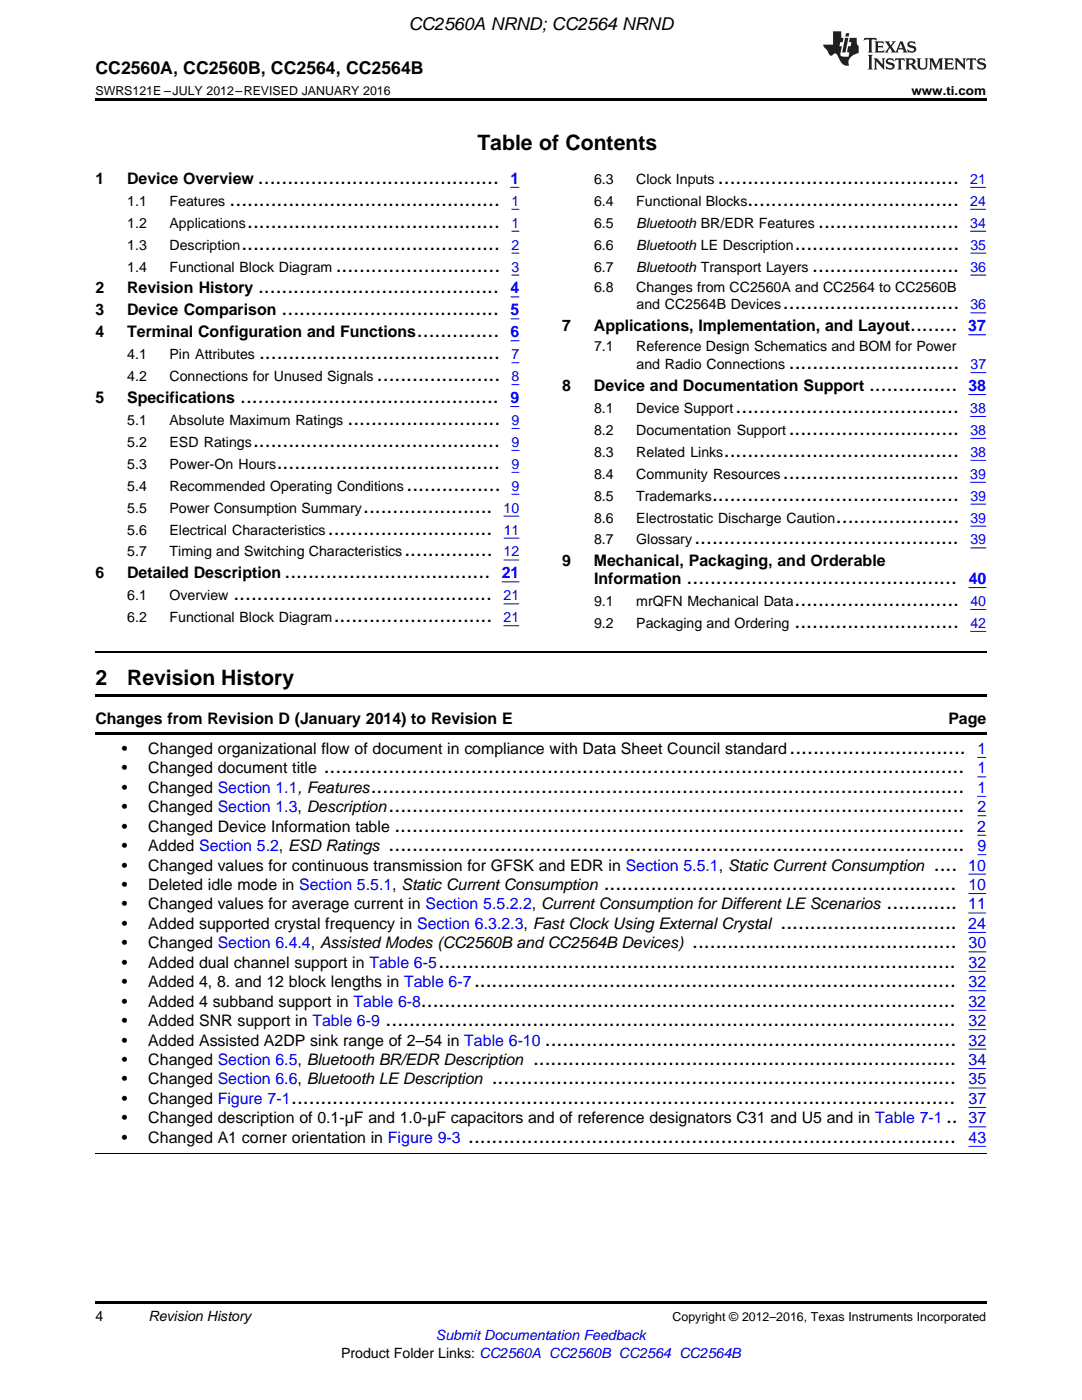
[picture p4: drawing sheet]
<svg xmlns="http://www.w3.org/2000/svg" width="216mm" height="279mm" viewBox="0 0 216 279" stroke-linecap="round" stroke-linejoin="round" font-family="sans-serif">
<defs><g id="words">
<g font-size="4.2">
<text x="95.2" y="30">Table of Contents</text>
<text x="45.8" y="41.1">..............................................</text>
<text x="51.5" y="36.7">.........................................</text>
<text x="143.3" y="36.7">.........................................</text>
<text x="149.1" y="41.1">....................................</text>
<text x="49.3" y="45.4">...........................................</text>
<text x="163.2" y="45.4">........................</text>
<text x="48.2" y="49.8">............................................</text>
<text x="158.6" y="49.8">............................</text>
<text x="51.5" y="58.6">.........................................</text>
<text x="67" y="54.2">............................</text>
<text x="162.1" y="54.2">.........................</text>
<text x="56.2" y="62.9">.....................................</text>
<text x="156.2" y="61.7">..............................</text>
<text x="51.7" y="71.7">.........................................</text>
<text x="83.2" y="67.3">..............</text>
<text x="181.6" y="66.1">........</text>
<text x="75.2" y="76.1">.....................</text>
<text x="157.4" y="73.7">.............................</text>
<text x="47.9" y="80.4">............................................</text>
<text x="146.8" y="82.4">......................................</text>
<text x="173.4" y="78">...............</text>
<text x="50.5" y="89.2">..........................................</text>
<text x="69.4" y="84.8">..........................</text>
<text x="157.4" y="86.8">.............................</text>
<text x="55.2" y="93.6">......................................</text>
<text x="144.4" y="91.2">........................................</text>
<text x="156.2" y="95.5">..............................</text>
<text x="81.1" y="97.9">................</text>
<text x="142.1" y="99.9">..........................................</text>
<text x="65.4" y="106.7">............................</text>
<text x="72.5" y="102.3">......................</text>
<text x="166.8" y="104.3">.....................</text>
<text x="80.7" y="111.1">...............</text>
<text x="138.6" y="108.7">.............................................</text>
<text x="46.6" y="119.8">............................................</text>
<text x="56.8" y="115.4">...................................</text>
<text x="137" y="116.6">..............................................</text>
<text x="66.6" y="124.2">...........................</text>
<text x="158.5" y="125.3">............................</text>
<text x="158.6" y="120.9">............................</text>
<text x="19" y="136.7">2</text>
<text x="25.4" y="136.7">Revision History</text>
<text x="64.6" y="154.3">.............................................................................................................</text>
<text x="157.5" y="150.5">..............................</text>
<text x="74" y="158.2">.....................................................................................................</text>
<text x="77.5" y="162.1">..................................................................................................</text>
<text x="78.7" y="166">.................................................................................................</text>
<text x="77.5" y="169.9">..................................................................................................</text>
<text x="186.3" y="173.7">....</text>
<text x="120.5" y="177.6">............................................................</text>
<text x="155.7" y="185.4">..............................</text>
<text x="176.9" y="181.5">............</text>
<text x="138.1" y="189.3">.............................................</text>
<text x="87.5" y="193.1">........................................................................................</text>
<text x="94.6" y="197">..................................................................................</text>
<text x="84" y="200.9">...........................................................................................</text>
<text x="76.9" y="204.8">.................................................................................................</text>
<text x="108.7" y="208.7">......................................................................</text>
<text x="106.4" y="212.5">........................................................................</text>
<text x="58.1" y="220.3">.................................................................................................................</text>
<text x="98.1" y="216.4">...............................................................................</text>
<text x="188.8" y="224.2">..</text>
<text x="93.4" y="228.1">...................................................................................</text>
</g>
<g font-size="3.5">
<text x="81.6" y="6">CC2560A NRND; CC2564 NRND</text>
<text x="19" y="14.8">CC2560A, CC2560B, CC2564, CC2564B</text>
</g>
<g font-size="3.2">
<text x="19" y="36.7">1</text>
<text x="25.4" y="36.7">Device Overview</text>
<text x="19" y="58.6">2</text>
<text x="25.4" y="58.6">Revision History</text>
<text x="19" y="62.9">3</text>
<text x="25.4" y="62.9">Device Comparison</text>
<text x="19" y="67.3">4</text>
<text x="25.4" y="67.3">Terminal Configuration and Functions</text>
<text x="112.2" y="66.1">7</text>
<text x="118.5" y="66.1">Applications, Implementation, and Layout</text>
<text x="19" y="80.4">5</text>
<text x="25.4" y="80.4">Specifications</text>
<text x="112.2" y="78">8</text>
<text x="118.5" y="78">Device and Documentation Support</text>
<text x="112.2" y="113">9</text>
<text x="118.5" y="113">Mechanical, Packaging, and Orderable</text>
<text x="19" y="115.4">6</text>
<text x="25.4" y="115.4">Detailed Description</text>
<text x="118.5" y="116.6">Information</text>
<text x="19" y="144.5">Changes from Revision D (January 2014) to Revision E</text>
<text x="189.2" y="144.5">Page</text>
<text x="24.3" y="150.5">•</text>
<text x="24.3" y="154.3">•</text>
<text x="29.6" y="150.5">Changed organizational flow of document in compliance with Data Sheet Council standard</text>
<text x="29.6" y="154.3">Changed document title</text>
<text x="24.3" y="158.2">•</text>
<text x="29.6" y="158.2">Changed Section 1.1, Features</text>
<text x="24.3" y="162.1">•</text>
<text x="24.3" y="166">•</text>
<text x="29.6" y="162.1">Changed Section 1.3, Description</text>
<text x="29.6" y="166">Changed Device Information table</text>
<text x="24.3" y="169.9">•</text>
<text x="24.3" y="173.7">•</text>
<text x="29.6" y="169.9">Added Section 5.2, ESD Ratings</text>
<text x="29.6" y="173.7">Changed values for continuous transmission for GFSK and EDR in Section 5.5.1, Static Current Consumption</text>
<text x="24.3" y="177.6">•</text>
<text x="29.6" y="177.6">Deleted idle mode in Section 5.5.1, Static Current Consumption</text>
<text x="24.3" y="181.5">•</text>
<text x="24.3" y="185.4">•</text>
<text x="29.6" y="181.5">Changed values for average current in Section 5.5.2.2, Current Consumption for Different LE Scenarios</text>
<text x="29.6" y="185.4">Added supported crystal frequency in Section 6.3.2.3, Fast Clock Using External Crystal</text>
<text x="24.3" y="189.3">•</text>
<text x="29.6" y="189.3">Changed Section 6.4.4, Assisted Modes (CC2560B and CC2564B Devices)</text>
<text x="24.3" y="193.1">•</text>
<text x="24.3" y="197">•</text>
<text x="29.6" y="193.1">Added dual channel support in Table 6-5</text>
<text x="29.6" y="197">Added 4, 8. and 12 block lengths in Table 6-7</text>
<text x="24.3" y="200.9">•</text>
<text x="29.6" y="200.9">Added 4 subband support in Table 6-8</text>
<text x="24.3" y="204.8">•</text>
<text x="24.3" y="208.7">•</text>
<text x="29.6" y="204.8">Added SNR support in Table 6-9</text>
<text x="29.6" y="208.7">Added Assisted A2DP sink range of 2–54 in Table 6-10</text>
<text x="24.3" y="212.5">•</text>
<text x="29.6" y="212.5">Changed Section 6.5, Bluetooth BR/EDR Description</text>
<text x="24.3" y="216.4">•</text>
<text x="24.3" y="220.3">•</text>
<text x="29.6" y="216.4">Changed Section 6.6, Bluetooth LE Description</text>
<text x="29.6" y="220.3">Changed Figure 7-1</text>
<text x="24.3" y="224.2">•</text>
<text x="29.6" y="224.2">Changed description of 0.1-µF and 1.0-µF capacitors and of reference designators C31 and U5 and in Table 7-1</text>
<text x="24.3" y="228.1">•</text>
<text x="29.6" y="228.1">Changed A1 corner orientation in Figure 9-3</text>
</g>
<g font-size="3.2" fill="#00f">
<text x="101.8" y="36.7">1</text>
<text x="101.9" y="58.6">4</text>
<text x="101.9" y="62.9">5</text>
<text x="101.9" y="67.3">6</text>
<text x="193.2" y="66.1">37</text>
<text x="101.8" y="80.4">9</text>
<text x="193.2" y="78">38</text>
<text x="100.1" y="115.4">21</text>
<text x="193.3" y="116.6">40</text>
<text x="195" y="154.3">1</text>
<text x="195" y="150.5">1</text>
<text x="195" y="158.2">1</text>
<text x="195" y="166">2</text>
<text x="195.1" y="162.1">2</text>
<text x="193.2" y="173.7">10</text>
<text x="195.1" y="169.9">9</text>
<text x="193.2" y="177.6">10</text>
<text x="193.2" y="185.4">24</text>
<text x="193.2" y="181.5">11</text>
<text x="193.3" y="189.3">30</text>
<text x="193.3" y="193.1">32</text>
<text x="193.3" y="197">32</text>
<text x="193.2" y="200.9">32</text>
<text x="193.3" y="204.8">32</text>
<text x="193.3" y="208.7">32</text>
<text x="193.3" y="212.5">34</text>
<text x="193.3" y="216.4">35</text>
<text x="193.3" y="220.3">37</text>
<text x="193.3" y="224.2">37</text>
<text x="193.3" y="228.1">43</text>
</g>
<g font-size="2.8">
<text x="25.4" y="41.1">1.1</text>
<text x="33.8" y="41.1">Features</text>
<text x="118.5" y="36.7">6.3</text>
<text x="118.5" y="41.1">6.4</text>
<text x="127" y="36.7">Clock Inputs</text>
<text x="127" y="41.1">Functional Blocks</text>
<text x="25.4" y="45.4">1.2</text>
<text x="33.8" y="45.4">Applications</text>
<text x="118.5" y="45.4">6.5</text>
<text x="127" y="45.4">Bluetooth BR/EDR Features</text>
<text x="25.4" y="49.8">1.3</text>
<text x="33.8" y="49.8">Description</text>
<text x="118.5" y="49.8">6.6</text>
<text x="127" y="49.8">Bluetooth LE Description</text>
<text x="25.4" y="54.2">1.4</text>
<text x="33.8" y="54.2">Functional Block Diagram</text>
<text x="118.5" y="54.2">6.7</text>
<text x="118.5" y="58.2">6.8</text>
<text x="127" y="54.2">Bluetooth Transport Layers</text>
<text x="127" y="58.2">Changes from CC2560A and CC2564 to CC2560B</text>
<text x="127" y="61.7">and CC2564B Devices</text>
<text x="25.4" y="71.7">4.1</text>
<text x="33.8" y="71.7">Pin Attributes</text>
<text x="118.5" y="70.1">7.1</text>
<text x="127" y="70.1">Reference Design Schematics and BOM for Power</text>
<text x="25.4" y="76.1">4.2</text>
<text x="33.8" y="76.1">Connections for Unused Signals</text>
<text x="127" y="73.7">and Radio Connections</text>
<text x="118.5" y="82.4">8.1</text>
<text x="127" y="82.4">Device Support</text>
<text x="25.4" y="84.8">5.1</text>
<text x="25.4" y="89.2">5.2</text>
<text x="33.8" y="84.8">Absolute Maximum Ratings</text>
<text x="33.8" y="89.2">ESD Ratings</text>
<text x="118.5" y="86.8">8.2</text>
<text x="127" y="86.8">Documentation Support</text>
<text x="25.4" y="93.6">5.3</text>
<text x="33.8" y="93.6">Power-On Hours</text>
<text x="118.5" y="91.2">8.3</text>
<text x="118.5" y="95.5">8.4</text>
<text x="127" y="91.2">Related Links</text>
<text x="127" y="95.5">Community Resources</text>
<text x="25.4" y="97.9">5.4</text>
<text x="33.8" y="97.9">Recommended Operating Conditions</text>
<text x="118.5" y="99.9">8.5</text>
<text x="127" y="99.9">Trademarks</text>
<text x="25.4" y="102.3">5.5</text>
<text x="25.4" y="106.7">5.6</text>
<text x="33.8" y="102.3">Power Consumption Summary</text>
<text x="33.8" y="106.7">Electrical Characteristics</text>
<text x="118.5" y="104.3">8.6</text>
<text x="127" y="104.3">Electrostatic Discharge Caution</text>
<text x="25.4" y="111.1">5.7</text>
<text x="33.8" y="111.1">Timing and Switching Characteristics</text>
<text x="118.5" y="108.7">8.7</text>
<text x="127" y="108.7">Glossary</text>
<text x="25.4" y="119.8">6.1</text>
<text x="33.8" y="119.8">Overview</text>
<text x="25.4" y="124.2">6.2</text>
<text x="33.8" y="124.2">Functional Block Diagram</text>
<text x="118.5" y="120.9">9.1</text>
<text x="118.5" y="125.3">9.2</text>
<text x="127" y="120.9">mrQFN Mechanical Data</text>
<text x="127" y="125.3">Packaging and Ordering</text>
<text x="19" y="263.6">4</text>
<text x="29.6" y="263.6">Revision History</text>
<text x="68.1" y="270.9">Product Folder Links: CC2560A CC2560B CC2564 CC2564B</text>
</g>
<g font-size="2.8" fill="#00f">
<text x="102.1" y="41.1">1</text>
<text x="193.6" y="36.7">21</text>
<text x="193.6" y="41.1">24</text>
<text x="102.1" y="45.4">1</text>
<text x="193.6" y="45.4">34</text>
<text x="102.1" y="49.8">2</text>
<text x="193.6" y="49.8">35</text>
<text x="102.1" y="54.2">3</text>
<text x="193.6" y="54.2">36</text>
<text x="193.6" y="61.7">36</text>
<text x="102.1" y="71.7">7</text>
<text x="102.1" y="76.1">8</text>
<text x="193.7" y="73.7">37</text>
<text x="193.6" y="82.4">38</text>
<text x="102.1" y="89.2">9</text>
<text x="102.1" y="84.8">9</text>
<text x="193.6" y="86.8">38</text>
<text x="102.1" y="93.6">9</text>
<text x="193.6" y="95.5">39</text>
<text x="193.6" y="91.2">38</text>
<text x="102.1" y="97.9">9</text>
<text x="193.6" y="99.9">39</text>
<text x="100.5" y="102.3">10</text>
<text x="100.5" y="106.7">11</text>
<text x="193.6" y="104.3">39</text>
<text x="100.5" y="111.1">12</text>
<text x="193.6" y="108.7">39</text>
<text x="100.5" y="119.8">21</text>
<text x="100.5" y="124.2">21</text>
<text x="193.6" y="125.3">42</text>
<text x="193.6" y="120.9">40</text>
<text x="87" y="267.4">Submit Documentation Feedback</text>
</g>
<g font-size="2.5">
<text x="19" y="19">SWRS121E –JULY 2012–REVISED JANUARY 2016</text>
<text x="181.9" y="19">www.ti.com</text>
<text x="134.2" y="263.6">Copyright © 2012–2016, Texas Instruments Incorporated</text>
</g>
</g></defs>
<path d="M19 19.5h177.8v.5h-177.8zM19 138.5h177.8v.6h-177.8zM19 146h177.8v.6h-177.8zM19 259.7h177.8v.5h-177.8z" fill="#000"/>
<path d="M19 230.2h177.8" fill="none" stroke="#000" stroke-width=".2"/>
<path d="M19 130.2h177.8" fill="none" stroke="#000" stroke-width=".35"/>
<g fill="#231f20">
<path d="M172.5 7.6l-.1 .5 .4-.2h.6v.1v2.1l-.2 .4h.9l-.2-.4v-2.1l.1-.1h.5l.5 .2-.2-.5zM174.5 8.3l.2 .3v1.5l-.2 .4h1.8l.2-.6a1.04 1.04 0 0 1-1.3 .2v-.7h.6l.3 .2v-.6l-.3 .2h-.6v-.6l.8-.1 .4 .3-.2-.5zM176.5 8.3l.9 1.1-.9 1.1h.8l-.2-.2 .4-.7 .5 .7-.2 .2h1.5l-.2-.2 .2-.4h.9l.1 .4-.2 .2h1l-.3-.3-.7-1.9h-.5l-.9 2-.8-1 .9-1h-.8l.1 .3-.4 .5-.3-.6 .1-.2zM179.7 8.6l.4 1h-.7zM181.3 8.4a.63 .63 0 0 0-.2 .7 .63 .63 0 0 0 .6 .4l.6 .2 .1 .2a.75 .75 0 0 1-.7 .4 .75 .75 0 0 1-.6-.5l.1 .7 .1-.1a1.11 1.11 0 0 0 1.5-.6 1.13 1.13 0 0 0-1.2-.8l-.1-.4a1.04 1.04 0 0 1 1.2 .2l-.2-.5-.2 .1-.4-.2zM173.2 10.9l.2 .4v2.2l-.2 .4h1l-.3-.4v-2.2l.3-.4zM174.3 11.6l.3 .4v1.5l-.3 .4h.8l-.2-.4v-1.3l1.5 1.7v-1.9l.2-.4h-.7l.2 .4v.9l-1.1-1.3zM177 11.8a.62 .62 0 0 0-.2 .7 .62 .62 0 0 0 .6 .4l.6 .1 .1 .3a.76 .76 0 0 1-.7 .3 .76 .76 0 0 1-.7-.4l.2 .7 .1-.1a1.11 1.11 0 0 0 1.5-.6 1.13 1.13 0 0 0-1.2-.8l-.1-.4a1.04 1.04 0 0 1 1.2 .2l-.2-.6-.2 .1-.5-.1zM178.7 11.6l-.2 .6a.61 .61 0 0 1 .8-.3v1.6l-.2 .4h.9l-.2-.4v-1.6a.63 .63 0 0 1 .7 .3l-.1-.6zM180.6 11.6l.3 .4v1.5l-.3 .4h1l-.2-.2-.1-.8 .6 .2a.76 .76 0 0 0 1.2 .7l-1-1a.58 .58 0 0 0 .6-.5 .58 .58 0 0 0-.5-.6zM181.4 11.9h.1a.45 .45 0 0 1 .5 .1 .45 .45 0 0 1 .1 .5l-.8 .2zM182.9 11.6l.2 .2a2.17 2.17 0 0 0 .3 1.9 .99 .99 0 0 0 1.6-.6v-1.1l.2-.4h-.7l.2 .2a1.92 1.92 0 0 1-.2 1.8 .6 .6 0 0 1-.9-.5v-1.1l.2-.4zM185.4 11.6l.2 .4v1.5l-.2 .4h.7l-.2-.4v-1.4l.8 1.8 .8-1.8v1.4l-.2 .4h.9l-.2-.4v-1.5l.2-.4h-.8l-.6 1.5-.6-1.5zM188.4 11.6l.2 .4v1.5l-.2 .4h1.8l.1-.6a1.04 1.04 0 0 1-1.2 .1v-.6h.5l.4 .2v-.6l-.4 .2h-.5v-.7h.8l.3 .3-.1-.6zM190.5 11.6l.2 .4v1.5l-.2 .4h.7l-.2-.4v-1.3l1.5 1.7v-1.9l.2-.4h-.7l.2 .4v.9l-1.1-1.3zM192.9 11.6l-.1 .6a.61 .61 0 0 1 .7-.3l.1 1.6-.3 .4h1l-.3-.4 .1-1.6a.63 .63 0 0 1 .7 .3l-.1-.6zM195.2 11.8a.62 .62 0 0 0-.2 .7 .62 .62 0 0 0 .6 .4l.6 .1 .1 .3a.76 .76 0 0 1-.7 .3 .76 .76 0 0 1-.6-.4l.1 .7 .1-.1a1.11 1.11 0 0 0 1.6-.6 1.13 1.13 0 0 0-1.3-.8l-.1-.4a1.04 1.04 0 0 1 1.2 .2l-.1-.6-.2 .1-.5-.1z"/>
<path d="M166.2 6.3v2.6h-1.9v.4l.8 .9a.91 .91 0 0 0 1 .8 .56 .56 0 0 1 .5-.3 .56 .56 0 0 1 .5 .3l.4 .8a1.53 1.53 0 0 0 1.9 1.2 1.54 1.54 0 0 1 1-2.1l.9-.3v-1.4a1.52 1.52 0 0 1-.4-1.6h-1.3l-.2 .8h.5l-.2 .8h-.5l-.1 1v.2l.4 .1-.2 .8a1.93 1.93 0 0 1-1.6-.3l.3-1.8h-.5l.2-.8h.4l.2-.8h-.4v-1.3zM168.6 7.6l-.6 2.9h.7l.6-2.9zM168.8 6.6l-.1 .7h.6l.2-.7z"/>
</g>
<g fill="none" stroke="#00f" stroke-width=".2">
<path d="M101.8 37.4h1.8M193.6 37.4h3.1M101.9 59.3h1.7M102.1 41.8h1.5M102.1 46.1h1.5M102.1 50.5h1.5M102.1 54.9h1.5M193.6 41.8h3.1M193.6 46.1h3.1M193.6 50.5h3.2M193.6 54.9h3.2M101.9 63.6h1.7"/>
<path d="M101.9 68h1.7M102.1 72.4h1.5M102.1 76.8h1.5M193.2 66.8h3.5M193.3 78.7h3.5M193.6 62.4h3.2M193.7 74.4h3.1M101.8 81.1h1.8M102.1 89.9h1.5M102.1 94.3h1.5M102.1 98.6h1.5M102.1 85.5h1.6"/>
<path d="M193.6 83.1h3.1M193.6 96.2h3.1M193.6 87.5h3.2M193.6 91.9h3.2M100.1 116.1h3.5M100.5 103h3.1M100.5 111.8h3.1M100.5 107.4h3.1M193.3 117.3h3.5M193.6 100.6h3.2M193.6 105h3.2M193.6 109.4h3.2"/>
<path d="M100.5 120.5h3.1M100.5 124.9h3.1M193.6 121.6h3.2M193.6 126h3.2M195 151.2h1.8M195 155h1.8M195 158.9h1.8M193.2 174.4h3.5M193.3 178.3h3.5M195 166.7h1.8M195.1 162.8h1.7M195.1 170.6h1.7"/>
<path d="M193.2 182.2h3.5M193.2 186.1h3.5M193.3 190h3.5M193.3 193.9h3.5M193.3 197.7h3.5M193.3 201.6h3.5M193.3 205.5h3.5M193.3 209.4h3.5M193.3 213.3h3.5M193.3 217.1h3.5M193.3 221h3.5M193.3 224.9h3.5"/>
<path d="M193.3 228.8h3.5"/>
</g>
<use href="#words"/>
</svg>
